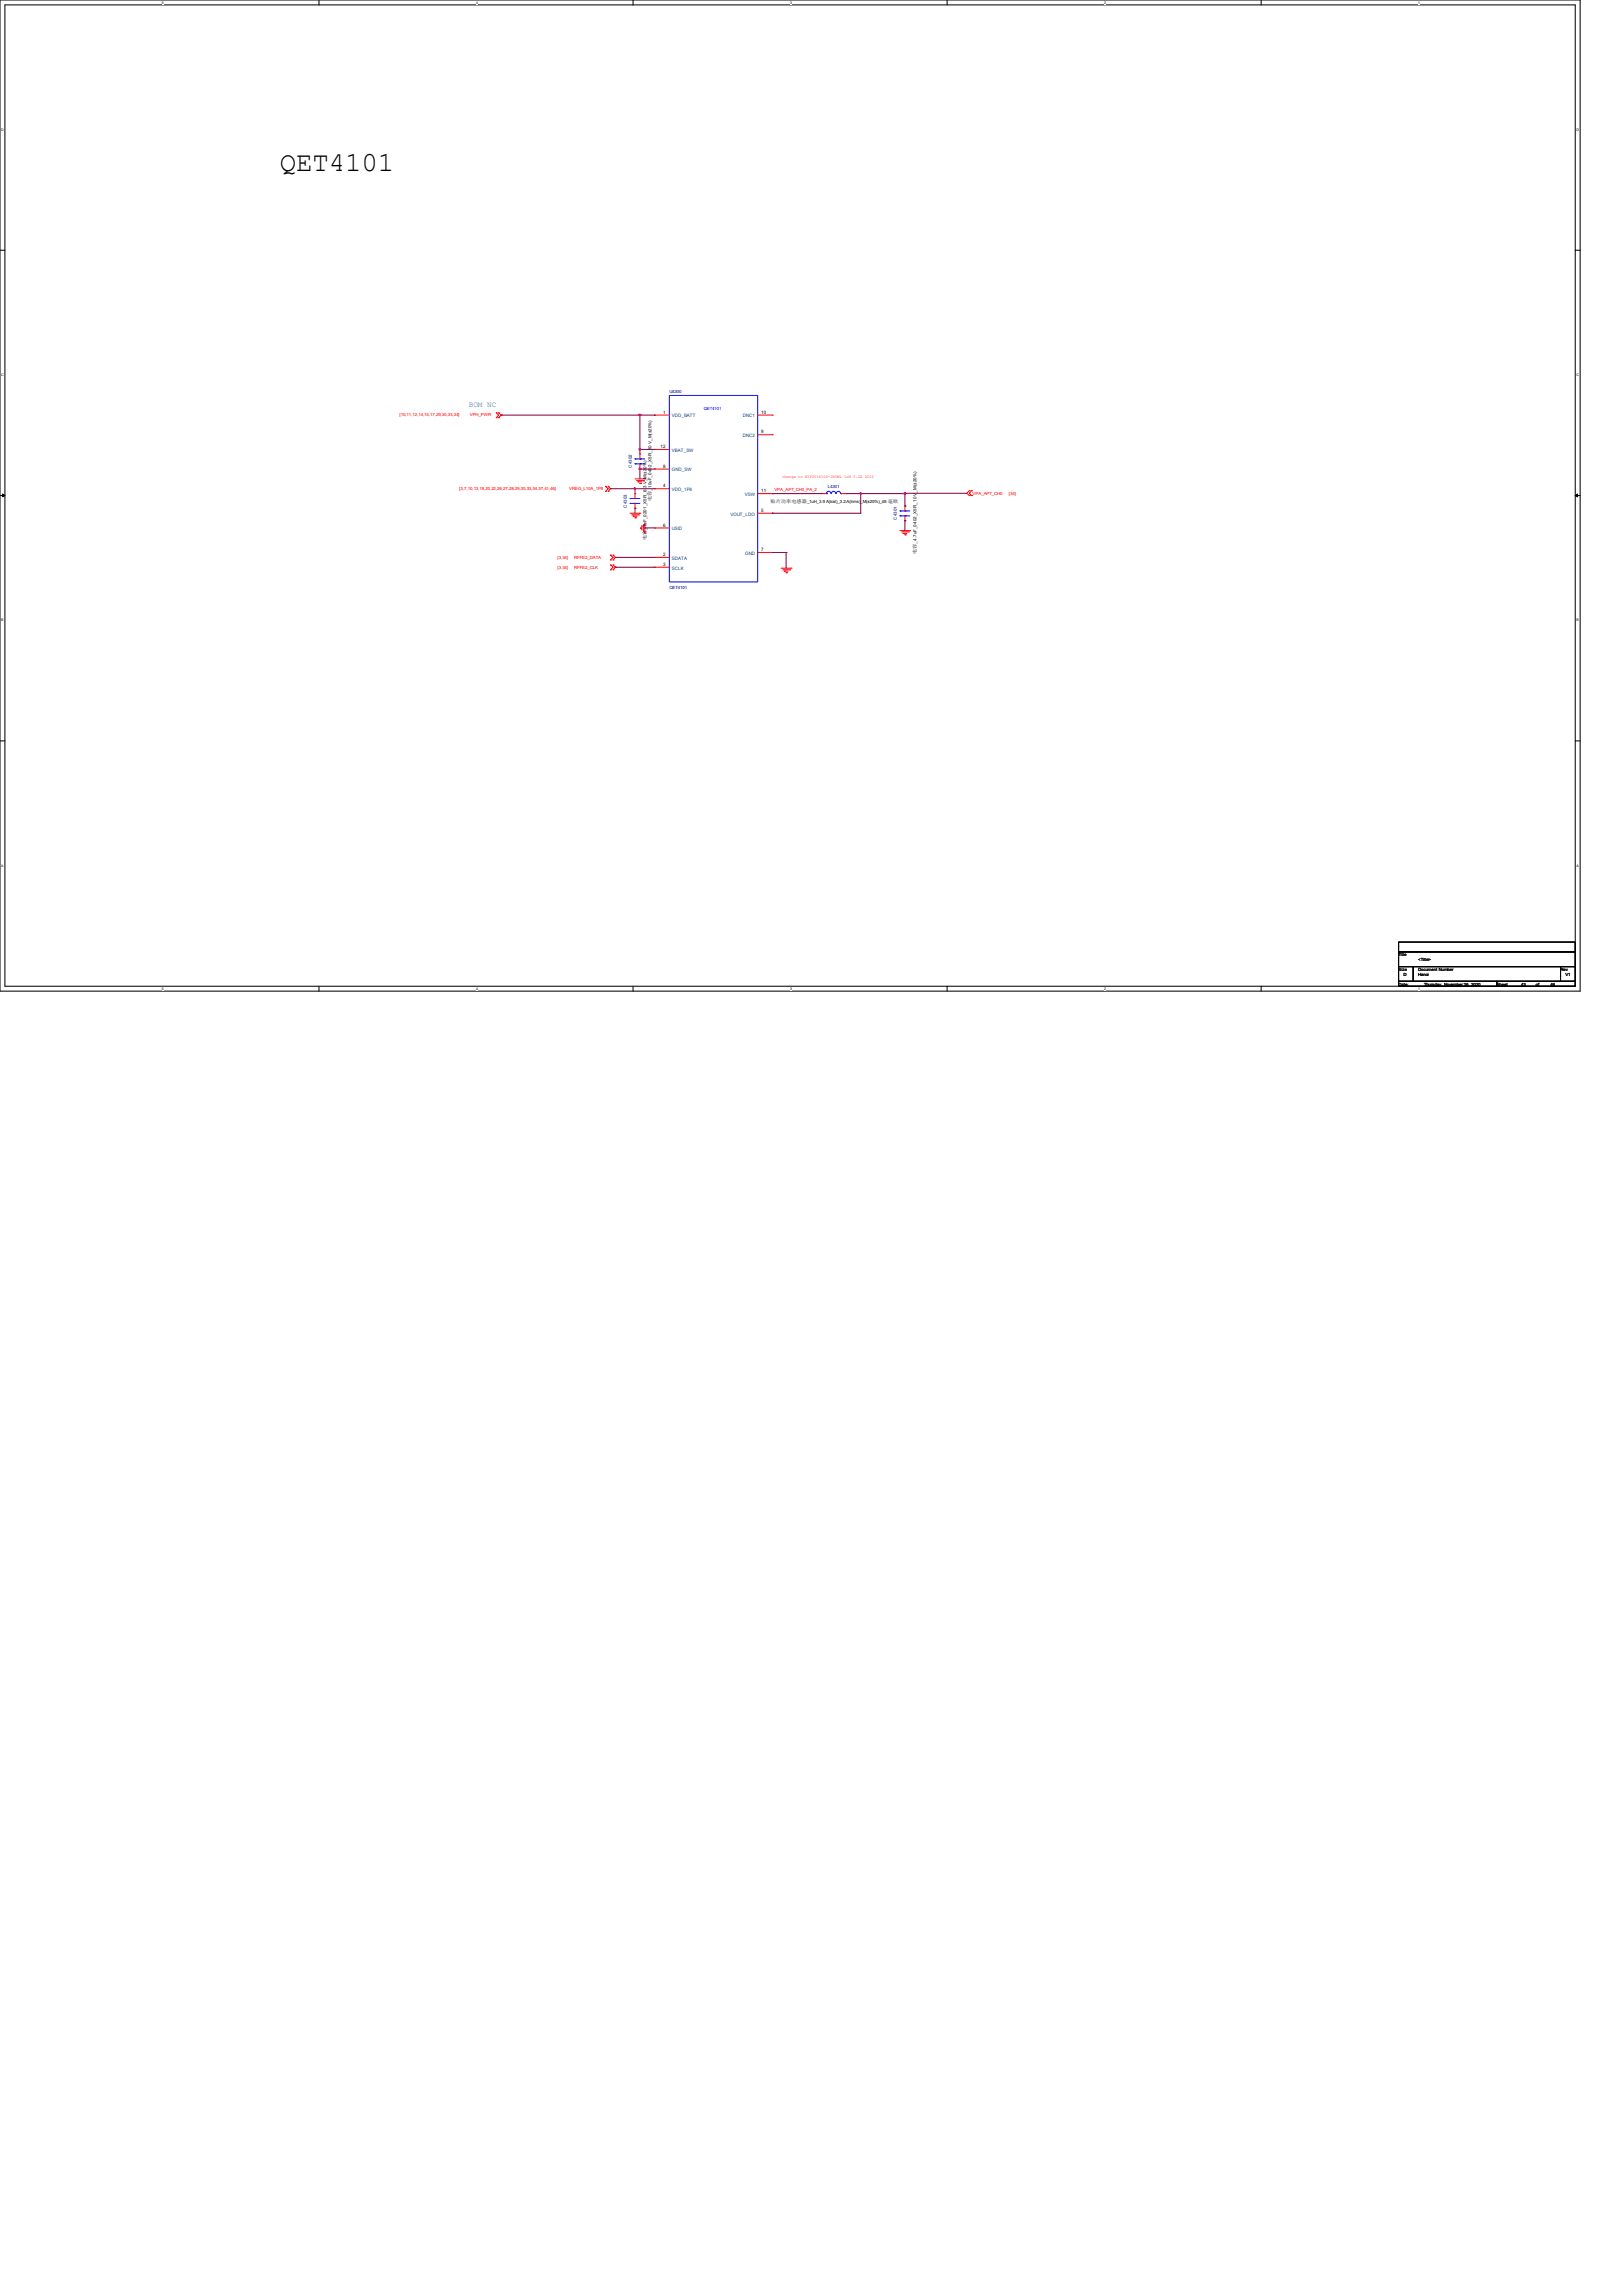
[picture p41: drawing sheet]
<svg xmlns="http://www.w3.org/2000/svg" width="210mm" height="297mm" viewBox="0 0 210 297" stroke-linecap="round" stroke-linejoin="round" font-family="sans-serif">
<defs><g id="words">
<text font-size="3.6" x="36.2" y="22.2">QET4101</text>
<text font-size="1" fill="#408080" x="60.7" y="52.6">BOM NC</text>
<g font-size=".6" fill="#f00">
<text x="51.7" y="53.9">[10,11,12,14,15,17,29,30,33,34]</text>
<text x="60.8" y="53.9">VPH_PWR</text>
<text x="59.4" y="63.4">[3,7,10,13,18,20,22,26,27,28,29,30,33,34,37,41,46]</text>
<text x="73.7" y="63.4">VREG_L10A_1P8</text>
<text x="100.2" y="63.5">VPA_APT_CH0_PA_2</text>
<text x="101.2" y="61.9">chenge to WIP201610S-1R0ML 1uH 3.2A 2016</text>
<text x="125.9" y="64.1">VPA_APT_CH0</text>
<text x="130.6" y="64.1">[34]</text>
<text x="72.1" y="72.3">[3,34]</text>
<text x="72.1" y="73.6">[3,34]</text>
<text x="74.3" y="72.3">RFFE2_DATA</text>
<text x="74.3" y="73.6">RFFE2_CLK</text>
</g>
<g font-size=".6">
<text x="85.8" y="53.6">1</text>
<text x="98.5" y="53.6">10</text>
<text x="85.5" y="58">12</text>
<text x="98.5" y="56.1">9</text>
<text x="84.3" y="64.9" transform="rotate(-90 84.3 64.9)">电容</text>
<text x="84.3" y="63.5" transform="rotate(-90 84.3 63.5)">_10uF_0402_X5R_10 V_M(±20%)</text>
<text x="85.8" y="63.1">4</text>
<text x="85.8" y="60.5">8</text>
<text x="98.5" y="63.7">11</text>
<text x="99.7" y="65.1">贴片功率电感器</text>
<text x="104.4" y="65.1">_1uH_3.9 A(lrat)_3.2 A(lrms)_M(±20%)_48</text>
<text x="114.9" y="65.1">毫欧</text>
<text x="83.7" y="69.9" transform="rotate(-90 83.7 69.9)">电容</text>
<text x="83.7" y="68.6" transform="rotate(-90 83.7 68.6)">_1uF_0201_X5R_6.3 V_M(±20%)</text>
<text x="85.8" y="68.2">6</text>
<text x="85.8" y="72">2</text>
<text x="98.5" y="66.3">5</text>
<text x="98.5" y="71.3">7</text>
<text x="118.6" y="71.7" transform="rotate(-90 118.6 71.7)">电容</text>
<text x="118.6" y="70.4" transform="rotate(-90 118.6 70.4)">_4.7uF_0402_X5R_10 V_M(±20%)</text>
<text x="85.8" y="73.2">3</text>
<text x="181" y="123.7">Title</text>
<text x="181" y="125.7">Size</text>
<text x="183.5" y="125.7">Document Number</text>
<text x="183.5" y="124.4">&lt;Title&gt;</text>
<text x="201.9" y="125.7">Rev</text>
<text x="181" y="127.6">Date:</text>
<text x="181.6" y="126.3">D</text>
<text x="183.5" y="126.3">Hanoi</text>
<text x="184.3" y="127.6">Thursday, November 26, 2020</text>
<text x="193.7" y="127.6">Sheet</text>
<text x="196.8" y="127.6">43</text>
<text x="198.8" y="127.6">of</text>
<text x="200.7" y="127.6">46</text>
<text x="202.6" y="126.3">V1</text>
</g>
<g font-size=".6" fill="#000080">
<text x="86.6" y="50.8">U4300</text>
<text x="81.1" y="65.7" transform="rotate(-90 81.1 65.7)">C4303</text>
<text x="81.8" y="60.5" transform="rotate(-90 81.8 60.5)">C4302</text>
<text x="107.1" y="63.2">L4301</text>
<text x="116" y="67.3" transform="rotate(-90 116 67.3)">C4301</text>
<text x="86.6" y="76.2">QET4101</text>
</g>
<text font-size=".6" fill="#00f" x="91.1" y="53">QET4101</text>
<g font-size=".6" fill="#004080">
<text x="87" y="54">VDD_BATT</text>
<text x="87" y="58.5">VBAT_SW</text>
<text x="96.1" y="56.6">DNC2</text>
<text x="96.1" y="54">DNC1</text>
<text x="87" y="63.5">VDD_1P8</text>
<text x="87" y="61">GND_SW</text>
<text x="96.4" y="64.2">VSW</text>
<text x="87" y="68.6">USID</text>
<text x="94.5" y="66.7">VOUT_LDO</text>
<text x="96.4" y="71.8">GND</text>
<text x="87" y="72.4">SDATA</text>
<text x="87" y="73.7">SCLK</text>
</g>
<g font-size=".5">
<text x="21" y=".5">5</text>
<text x="61.6" y=".5">4</text>
<text x="102.2" y=".5">3</text>
<text x="142.9" y=".5">2</text>
<text x="183.5" y=".5">1</text>
<text x=".2" y="16.9">D</text>
<text x="204" y="16.9">D</text>
<text x=".2" y="48.6">C</text>
<text x="204" y="48.6">C</text>
<text x=".2" y="80.4">B</text>
<text x="204" y="80.4">B</text>
<text x=".2" y="112.1">A</text>
<text x="204" y="112.1">A</text>
<text x="21" y="128.1">5</text>
<text x="61.6" y="128.1">4</text>
<text x="102.2" y="128.1">3</text>
<text x="142.9" y="128.1">2</text>
<text x="183.5" y="128.1">1</text>
</g>
</g></defs>
<path d="M0 0h204.5v128.3h-204.5zM.6 .6h203.2v127h-203.2z" fill="none" stroke="#000" stroke-width=".13"/>
<g fill="#fff">
<path d="M21 .1h.2v.5h-.2z"/>
<path d="M21 127.7h.2v.5h-.2z"/>
</g>
<path d="M41.3 0v.6M41.3 127.6v.7" fill="none" stroke="#000" stroke-width=".13"/>
<g fill="#fff">
<path d="M61.6 .1h.2v.5h-.2z"/>
<path d="M61.6 127.7h.2v.5h-.2z"/>
</g>
<path d="M81.9 0v.6M81.9 127.6v.7" fill="none" stroke="#000" stroke-width=".13"/>
<g fill="#fff">
<path d="M102.2 .1h.2v.5h-.2z"/>
<path d="M102.2 127.7h.2v.5h-.2z"/>
</g>
<path d="M122.6 0v.6M122.6 127.6v.7" fill="none" stroke="#000" stroke-width=".13"/>
<g fill="#fff">
<path d="M142.9 .1h.2v.5h-.2z"/>
<path d="M142.9 127.7h.2v.5h-.2z"/>
</g>
<path d="M163.2 0v.6M163.2 127.6v.7" fill="none" stroke="#000" stroke-width=".13"/>
<g fill="#fff">
<path d="M183.5 .1h.2v.5h-.2z"/>
<path d="M183.5 127.7h.2v.5h-.2z"/>
<path d="M.2 16.5h.3v.5h-.3z"/>
<path d="M204 16.5h.3v.5h-.3z"/>
<path d="M.2 48.3h.3v.5h-.3z"/>
<path d="M204 48.3h.3v.5h-.3z"/>
</g>
<path d="M0 32.4h.6M203.8 32.4h.7" fill="none" stroke="#000" stroke-width=".13"/>
<g fill="#fff">
<path d="M.2 80h.2v.5h-.2z"/>
<path d="M204 80h.3v.5h-.3z"/>
</g>
<path d="M0 64.1h.6M203.8 64.1h.7" fill="none" stroke="#000" stroke-width=".13"/>
<path d="M.3 63.9l.3 .2-.3 .2zM203.8 64.1l.3-.2v.4z" fill="#000" stroke="#000" stroke-width=".13"/>
<g fill="#fff">
<path d="M.2 111.8h.3v.5h-.3z"/>
<path d="M204 111.8h.3v.5h-.3z"/>
</g>
<path d="M0 95.9h.6M203.8 95.9h.7M181 121.9h22.8v1.3h-22.8zM181 123.2h22.8v1.9h-22.8zM181 125.1h1.9v1.9h-1.9zM181 127h12.7v.6h-12.7zM182.9 125.1h19v1.9h-19zM193.7 127h10.1v.6h-10.1zM201.9 125.1h1.9v1.9h-1.9z" fill="none" stroke="#000" stroke-width=".13"/>
<g fill="none" stroke="#f00" stroke-width=".13">
<path d="M64.2 53.4h.1M64.2 54.1h.1M64.2 53.4l.3 .3-.3 .4M64.5 54.1h.1M64.5 53.4h.1M64.5 53.4l.4 .3-.4 .4M82.8 58.8h.1M82.8 58.8v.6M84.7 53.7h.1M84.7 58.2h.1M84.7 53.7h1.9M84.7 58.2h1.9"/>
<path d="M98 53.7h1.9M98 56.3h1.9M99.9 56.3h.1M99.9 53.7h.1M78.4 62.9h.1M78.4 63.6h.1M78.4 62.9l.3 .3-.3 .4M78.7 63.6h.1M78.7 62.9h.1M78.7 62.9l.3 .3-.3 .4M79 71.8h.1M79 72.5h.1"/>
<path d="M79 73.1h.1M79 73.7h.1M79 71.8l.3 .3-.3 .4M79 73.1l.3 .3-.3 .3M79.3 72.5h.1M79.3 71.8h.1M79.3 73.7h.1M79.3 73.1h.1M79.3 71.8l.3 .3-.3 .4M79.3 73.1l.3 .3-.3 .3M81.5 66.4h1.3M81.7 66.6h.9"/>
<path d="M81.9 66.8h.1M81.9 66.8h.5M82.1 67h.2M82.2 63.9h.1M82.2 65.8h.1M82.2 62h1.2M82.2 63.9v.6M82.2 65.2v.6M82.3 67h.1M82.4 62.2h.9M82.5 62.4h.1M82.5 62.4h.6"/>
<path d="M82.6 66.6h.1M82.8 62.6h.1M82.8 66.4h.1M82.8 60.7h.1M82.8 60v.7M82.9 62.6h.1M82.9 68.4h.1M82.9 68.3v.1M83.1 68.1h.1M83.1 68.1v.5M83.3 62.2h.1M83.3 68.8h.1"/>
<path d="M83.3 67.9v.9M83.4 62h.1M83.4 69h.1M83.4 67.7v1.3M84.7 63.2h.1M84.7 68.3h.1M84.7 72.1h.1M84.7 73.4h.1M84.7 60.7h.1M84.7 63.2h1.9M84.7 68.3h1.9M84.7 72.1h1.9"/>
<path d="M84.7 73.4h1.9M84.7 60.7h1.9M98 66.4h1.9M98 63.9h1.9M98 71.5h1.9M99.9 63.9h.1M99.9 66.4h.1M99.9 71.5h.1M101.1 73.5h1.3M101.3 73.7h.9M101.5 73.9h.1M101.5 73.9h.5"/>
<path d="M101.7 74.1h.1M101.8 74.1h.1M102.2 73.7h.1M102.4 73.5h.1M106.3 63.9h.1M106.3 63.9h.6M108.8 63.9h.7M109.5 63.9h.1M116.5 68.7h1.2M116.7 68.8h.9M116.8 69h.1M116.8 69h.5"/>
<path d="M117.1 69.2h.1M117.1 65.5h.1M117.1 67.4h.1M117.1 65.5v.6M117.1 66.8v.6M117.2 69.2h.1M117.6 68.8h.1M117.7 68.7h.1M125.4 63.5h.1M125.4 64.1h.1M125.4 63.5l-.3 .3 .3 .3M125.7 64.1h.1"/>
<path d="M125.7 63.5h.1M125.7 63.5l-.3 .3 .3 .3"/>
</g>
<g fill="none" stroke="#00f" stroke-width=".13">
<path d="M82.2 59.4h.1M82.2 59.4h1.2M82.8 59.4h.1M86.6 51.2h11.4v24.1h-11.4zM81.5 64.5h.1M81.5 65.2h.1M81.5 64.5h1.3M81.5 65.2h1.3M82.2 64.5h.1M82.2 65.2h.1M82.2 60h.1M82.2 60h1.2"/>
<path d="M82.8 60h.1M106.9 63.9h.1M106.9 63.9a.3 .3 0 0 1 .3-.3 .3 .3 0 0 1 .3 .3M107.6 63.9a.3 .3 0 0 1 .3-.3 .3 .3 0 0 1 .3 .3M108.2 63.9a.3 .3 0 0 1 .3-.3 .3 .3 0 0 1 .3 .3M108.8 63.9h.1M116.5 66.1h.1M116.5 66.8h.1M116.5 66.1h1.2M116.5 66.8h1.2M117.1 66.1h.1M117.1 66.8h.1"/>
</g>
<g fill="none" stroke="#800040" stroke-width=".13">
<path d="M64.9 53.7h.1M64.9 53.7h19.8M82.8 58.2h.1M82.8 53.7h.1M82.8 58.2h1.9M82.8 53.7v5.1M79 63.2h.1M79 63.2h5.7M79.6 72.1h.1M79.6 73.4h.1M79.6 72.1h5.1M79.6 73.4h5.1"/>
<path d="M82.2 63.2h.1M82.2 65.8h.1M82.2 63.2v.7M82.2 65.8v.6M82.8 60.7h.1M82.8 60.7v1.3M82.8 60.7h1.9M83.4 68.3h.1M83.4 68.3h1.3M99.9 71.5h.1M99.9 63.9h.1M99.9 66.4h.1"/>
<path d="M99.9 71.5h1.8M99.9 63.9h6.4M101.7 71.5h.1M101.7 71.5v2M109.5 63.9h.1M109.5 63.9h7.6M111.4 63.9h.1M111.4 63.9v2.5h-11.5M117.1 63.9h.1M117.1 63.8h.1M117.1 67.4h.1M117.1 65.5h.1"/>
<path d="M117.1 63.8v1.7M117.1 67.4v1.3M117.1 63.8h8"/>
</g>
<g fill="#f0f" stroke="#f0f" stroke-width=".13">
<circle cx="82.8" cy="53.7" r=".11"/>
<circle cx="82.8" cy="58.1" r=".11"/>
<circle cx="82.8" cy="60.7" r=".11"/>
<circle cx="111.4" cy="63.9" r=".11"/>
<circle cx="82.1" cy="63.2" r=".11"/>
<circle cx="117.1" cy="63.9" r=".11"/>
</g>
<use href="#words"/>
</svg>
